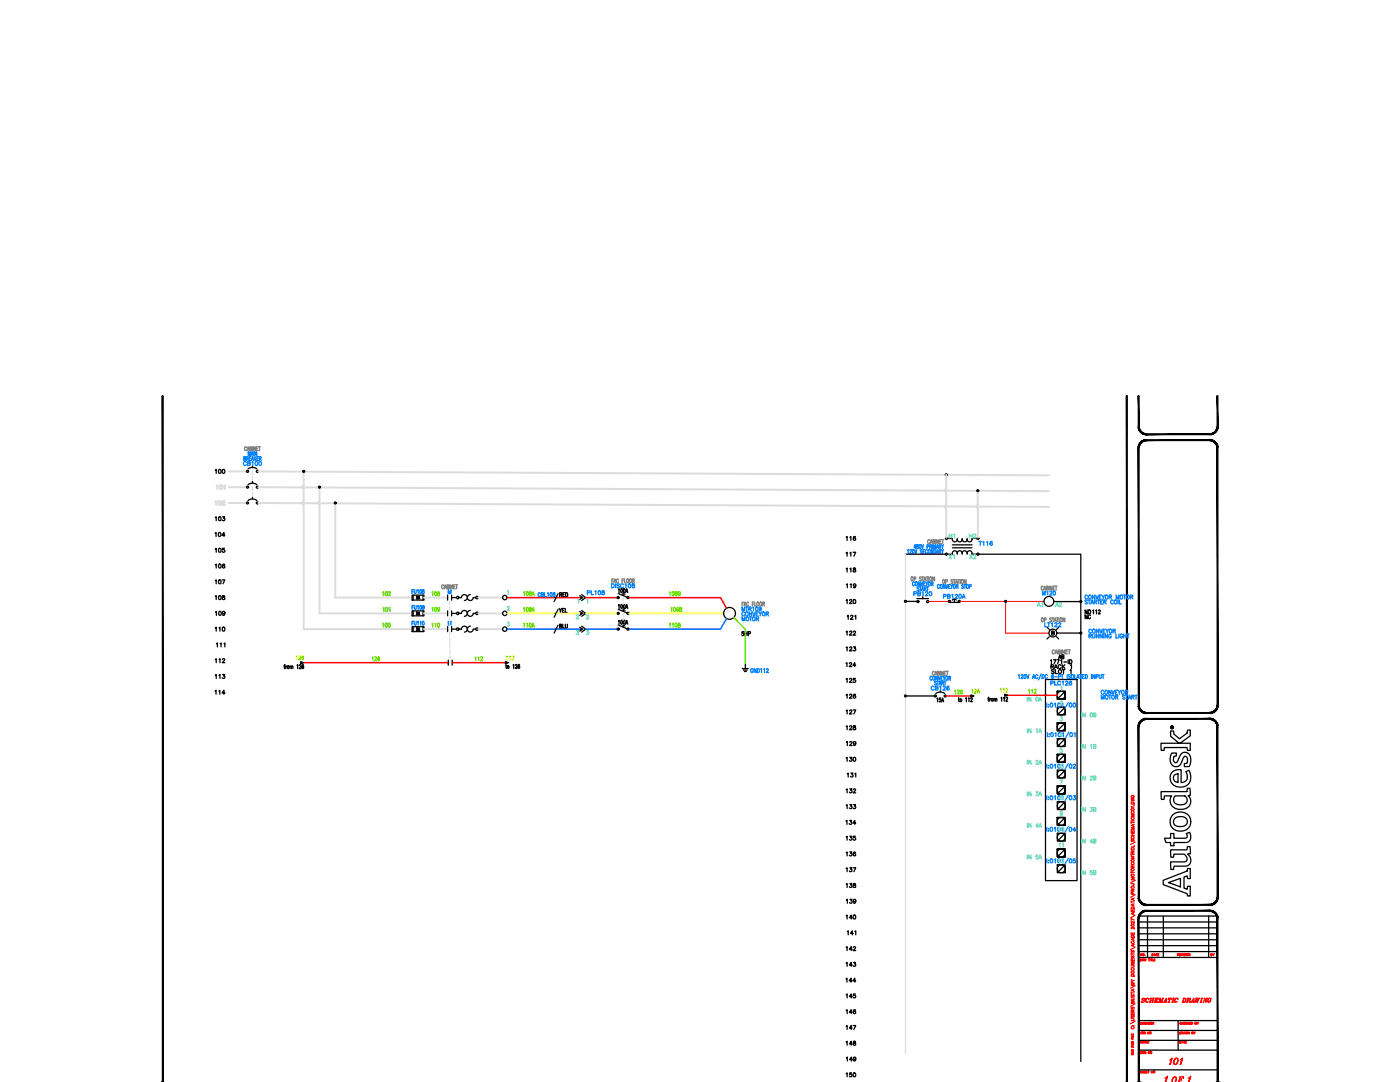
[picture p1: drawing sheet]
<svg xmlns="http://www.w3.org/2000/svg" width="279mm" height="216mm" viewBox="0 0 279 216" stroke-linecap="round" stroke-linejoin="round" font-family="sans-serif">
<defs><g id="words">
<text font-size="4" fill="#007fff" x="209.2" y="122.4" transform="rotate(-90 209.2 122.4)">A1</text>
<text font-size="4" fill="#808080" x="213.1" y="122.4" transform="rotate(-90 213.1 122.4)">A2</text>
<text font-size="4" x="218.7" y="123.8" transform="rotate(-90 218.7 123.8)">NO</text>
<g font-size="4" fill="#6eddc1">
<text x="210.3" y="167.2">10</text>
<text x="210.3" y="173.6">12</text>
</g>
<g font-size="3.5">
<text x="42" y="95.6">100</text>
<text x="42" y="105.1">103</text>
<text x="42" y="108.3">104</text>
<text x="42" y="111.5">105</text>
<text x="167.9" y="109">116</text>
<text x="167.9" y="112.2">117</text>
<text x="42" y="114.7">106</text>
<text x="167.9" y="115.4">118</text>
<text x="167.9" y="118.5">119</text>
<text x="167.9" y="121.7">120</text>
<text x="168.3" y="124.9">121</text>
<text x="215.5" y="124.5">NC</text>
<text x="42" y="127">110</text>
<text x="42.3" y="130.2">111</text>
<text x="147.1" y="128.1">5HP</text>
<text x="42" y="133.3">112</text>
<text x="42" y="136.5">113</text>
<text x="167.9" y="137.2">125</text>
<text x="210.3" y="132.6">AB</text>
<text x="42" y="139.7">114</text>
<text x="167.9" y="140.4">126</text>
<text x="167.9" y="143.6">127</text>
<text x="198.6" y="139.3">112</text>
<text x="167.9" y="146.8">128</text>
<text x="167.9" y="149.9">129</text>
<text x="167.9" y="153.1">130</text>
<text x="167.9" y="159.5">132</text>
<text x="168.3" y="156.3">131</text>
<text x="167.9" y="162.6">133</text>
<text x="167.9" y="165.8">134</text>
<text x="167.9" y="178.2">138</text>
<text x="167.9" y="181.3">139</text>
<text x="167.9" y="184.5">140</text>
<text x="167.9" y="190.9">142</text>
<text x="168.3" y="187.7">141</text>
<text x="167.9" y="194">143</text>
<text x="167.9" y="197.2">144</text>
<text x="167.9" y="200.4">145</text>
<text x="167.9" y="203.6">146</text>
<text x="167.9" y="206.7">147</text>
</g>
<text font-size="3.5" fill="#007fff" x="188.4" y="112.5">X1</text>
<text font-size="3.5" fill="#3fff00" x="188.4" y="108.7">H1</text>
<g font-size="3.5" fill="#6eddc1">
<text x="192.6" y="112.5">X2</text>
<text x="192.6" y="108.7">H2</text>
<text x="100.2" y="123.1">2</text>
<text x="110.8" y="120.3">RED</text>
<text x="113.9" y="127.7">3</text>
<text x="210.6" y="145">3</text>
<text x="210.6" y="148.2">4</text>
<text x="210.6" y="151.3">5</text>
<text x="210.6" y="160.9">8</text>
<text x="213.4" y="170.4" transform="rotate(-90 213.4 170.4)">11</text>
</g>
<g font-size="3.5" fill="#dcdcdc">
<text x="88.5" y="119.6">M</text>
<text x="88.5" y="125.9">M</text>
</g>
<text font-size="3.5" fill="#6edd00" x="93.8" y="133">112</text>
<text font-size="3.5" fill="#f00" x="232.8" y="217">OF</text>
<g font-size="3.1" fill="#007fff">
<text x="82.2" y="120.6">5A</text>
<text x="82.2" y="123.8">5A</text>
</g>
<text font-size="3.1" x="82.2" y="127">5A</text>
<text font-size="3.1" fill="#f00" x="240.6" y="191.9">BY</text>
</g></defs>
<!-- layer: TITLE -->
<g fill="#000" stroke="#000" stroke-width=".2">
<path d="M224.8 79l.2 136.9v-136.9zM224.8 79l.2 136.9-.2-.1zM224.8 215.8l.2 .1zM224.8 215.8l.2 .1h-.3z"/>
<path d="M227.2 85.1h.1l-.1 .2zM227.3 85.1l-.1 .2h.2zM227.2 85.3h.2l-.2 .3zM227.4 85.3l-.2 .3 .2-.1zM227.2 85.6l.2-.1-.1 .3zM227.4 85.5l-.1 .3 .2-.1zM227.3 85.8l.2-.1v.4zM227.5 85.7v.4l.1-.2zM227.5 86.1l.1-.2v.4zM227.6 85.9v.4l.2-.2zM227.8 86.1v.3l-.2-.1zM227.8 86.1v.3l.2-.1zM228 86.3l.1 .3-.3-.2zM228 86.3l.1 .3v-.2zM228.1 86.4l.2 .3-.2-.1zM228.1 86.4l.2 .3 .1-.2zM228.4 86.5l.2 .2h-.3zM228.4 86.5l.2 .2v-.2zM228.6 86.5l.2 .3-.2-.1zM228.6 86.5l.2 .3v-.2z"/>
<path d="M227.2 79v6.1h.1zM227.2 79h.1v6.1z"/>
<path d="M227.2 89.4l.1 51.3v-51.3zM227.2 89.4l.1 51.3h-.1z"/>
<path d="M228.6 87.8l.2-.1v.2zM228.6 87.8v.1h.2zM228.3 87.8h.3v.1zM228.3 87.8l.1 .2 .2-.1zM228.1 87.9l.2-.1 .1 .2zM228.1 87.9v.2l.3-.1zM227.8 88.1l.3-.2v.2zM227.8 88.1l.2 .1 .1-.1zM227.6 88.2l.2-.1 .2 .1zM227.6 88.2l.2 .2 .2-.2zM227.6 88.2l.2 .2h-.3zM227.5 88.4l.1 .1 .2-.1zM227.5 88.4l.1 .1-.3 .1zM227.3 88.6l.2 .1 .1-.2zM227.3 88.6l.2 .1-.3 .2zM227.2 88.9l.2 .1 .1-.3zM227.2 88.9l.2 .1-.2 .1zM227.2 89.1l.2 .1v-.2zM227.2 89.1l.2 .1-.2 .2zM227.4 89.2l-.2 .2h.1z"/>
<path d="M241.4 86.6l.3 .1-.3 .1zM241.4 86.6l.3 .1-.1-.2zM241.6 86.5l.3 .2h-.2zM241.6 86.5l.3 .2v-.2zM241.9 86.5l.3 .1-.3 .1zM241.9 86.5l.3 .1-.1-.2zM242.1 86.4h.3l-.2 .2zM242.1 86.4h.3l-.1-.1zM242.3 86.3h.3l-.2 .1zM242.3 86.3h.3l-.1-.2zM242.5 86.1h.3l-.2 .2zM242.6 85.9l-.1 .2h.3zM242.6 85.9l.3-.1-.1 .3zM242.7 85.7l-.1 .2 .3-.1zM242.7 85.7l.3-.1-.1 .2zM242.8 85.5l-.1 .2 .3-.1zM242.8 85.5l.3-.2-.1 .3zM242.9 85.3l-.1 .2 .3-.2zM243.1 85.1v.2h-.2zM242.9 85.1v.2l.2-.2z"/>
<path d="M228.8 87.9h12.6v-.2zM228.8 87.7h12.6l-12.6 .2z"/>
<path d="M228.8 86.8h12.6v-.2zM228.8 86.6h12.6l-12.6 .2z"/>
<path d="M242.9 79v6.1h.2zM242.9 79h.2v6.1z"/>
<path d="M243.1 89.1v.3h-.2zM242.9 89.2v.2l.2-.3zM243 88.9l.1 .2-.2 .1zM242.8 89l.1 .2 .1-.3zM242.9 88.6l.1 .3-.2 .1zM242.7 88.7l.1 .3 .1-.4zM242.8 88.4l.1 .2-.2 .1zM242.6 88.5l.1 .2 .1-.3zM242.6 88.2l.2 .2-.2 .1zM242.6 88.2l-.1 .2 .1 .1zM242.4 88.1l.2 .1-.1 .2zM242.4 88.1l-.1 .1 .2 .2zM242.2 87.9l.2 .2-.1 .1zM242.2 87.9l-.1 .2 .2 .1zM241.9 87.8l.3 .1-.1 .2zM241.9 87.8v.2l.2 .1zM241.7 87.8h.2v.2zM241.7 87.8l-.1 .1 .3 .1zM241.4 87.7l.3 .1-.1 .1zM241.4 87.7v.2h.2z"/>
<path d="M242.9 89.4l.2 51.3v-51.3zM242.9 89.4l.2 51.3h-.2z"/>
<path d="M227.2 140.7h.1l-.1 .2zM227.3 140.7l-.1 .2h.2zM227.2 140.9h.2l-.2 .3zM227.4 140.9l-.2 .3 .2-.1zM227.2 141.2l.2-.1-.1 .3zM227.4 141.1l-.1 .3h.2zM227.3 141.4h.2v.3zM227.5 141.4v.3l.1-.1zM227.5 141.7l.1-.1v.3zM227.6 141.6v.3l.2-.2zM227.6 141.9l.2-.2v.3zM227.8 141.7v.3l.2-.1zM228 141.9l.1 .3-.3-.2zM228 141.9l.1 .3v-.2zM228.1 142l.2 .3-.2-.1zM228.1 142l.2 .3 .1-.2zM228.4 142.1l.2 .2h-.3zM228.4 142.1l.2 .2v-.2zM228.6 142.1l.2 .3-.2-.1zM228.6 142.1l.2 .3v-.2z"/>
<path d="M227.2 145l.1 34v-34zM227.2 145l.1 34h-.1z"/>
<path d="M228.6 143.4l.2-.1v.2zM228.6 143.4v.2l.2-.1zM228.3 143.4h.3v.2zM228.3 143.4l.1 .2h.2zM228.1 143.5l.2-.1 .1 .2zM228.1 143.5v.2l.3-.1zM227.8 143.7l.3-.2v.2zM227.8 143.7l.2 .1 .1-.1zM227.6 143.8l.2-.1 .2 .1zM227.6 143.8l.2 .2 .2-.2zM227.6 143.8l.2 .2h-.3zM227.5 144l.1 .1 .2-.1zM227.5 144l.1 .1-.3 .2zM227.3 144.3h.2l.1-.2zM227.3 144.3h.2l-.3 .2zM227.2 144.5l.2 .1 .1-.3zM227.2 144.5l.2 .1-.2 .2zM227.2 144.8h.2v-.2zM227.2 144.8h.2l-.2 .2zM227.4 144.8l-.2 .2h.1z"/>
<path d="M228.8 143.3v.2l12.6-.2zM228.8 143.5l12.6-.2v.2z"/>
<path d="M228.8 142.2v.2l12.6-.2zM228.8 142.4l12.6-.2v.2z"/>
<path d="M241.4 142.2l.3 .1-.3 .1zM241.4 142.2l.3 .1-.1-.2zM241.6 142.1l.3 .2h-.2zM241.6 142.1l.3 .2v-.2zM241.9 142.1l.3 .1-.3 .1zM241.9 142.1l.3 .1-.1-.2zM242.1 142h.3l-.2 .2zM242.1 142h.3l-.1-.1zM242.3 141.9h.3l-.2 .1zM242.3 141.9h.3l-.1-.2zM242.5 141.7h.3l-.2 .2zM242.6 141.6l-.1 .1h.3zM242.6 141.6l.3-.2-.1 .3zM242.7 141.4l-.1 .2 .3-.2zM242.7 141.4l.3-.2-.1 .2zM242.8 141.1l-.1 .3 .3-.2zM242.8 141.1l.3-.2-.1 .3zM242.9 140.9l-.1 .2 .3-.2zM243.1 140.7v.2h-.2zM242.9 140.7v.2l.2-.2z"/>
<path d="M243.1 144.8v.2h-.2zM242.9 144.8v.2l.2-.2zM243 144.5l.1 .3h-.2zM242.8 144.6l.1 .2 .1-.3zM242.9 144.3l.1 .2-.2 .1zM242.7 144.3l.1 .3 .1-.3zM242.8 144l.1 .3h-.2zM242.6 144.1l.1 .2 .1-.3zM242.6 143.8l.2 .2-.2 .1zM242.6 143.8l-.1 .2 .1 .1zM242.4 143.7l.2 .1-.1 .2zM242.4 143.7l-.1 .1 .2 .2zM242.2 143.5l.2 .2-.1 .1zM242.2 143.5l-.1 .2 .2 .1zM241.9 143.4l.3 .1-.1 .2zM241.9 143.4v.2l.2 .1zM241.7 143.4h.2v.2zM241.7 143.4l-.1 .2h.3zM241.4 143.3l.3 .1-.1 .2zM241.4 143.3v.2l.2 .1z"/>
<path d="M242.9 145l.2 34v-34zM242.9 145l.2 34h-.2z"/>
<path d="M227.2 179h.1l-.1 .2zM227.3 179l-.1 .2h.2zM227.2 179.2h.2l-.2 .3zM227.4 179.2l-.2 .3 .2-.1zM227.2 179.5l.2-.1-.1 .3zM227.4 179.4l-.1 .3h.2zM227.3 179.7h.2v.3zM227.5 179.7v.3l.1-.1zM227.5 180l.1-.1v.3zM227.6 179.9v.3l.2-.2zM227.6 180.2l.2-.2v.3zM227.8 180v.3l.2-.1zM228 180.2l.1 .3-.3-.2zM228 180.2l.1 .3v-.2zM228.1 180.3l.2 .3-.2-.1zM228.1 180.3l.2 .3 .1-.2zM228.4 180.4l.2 .2h-.3zM228.4 180.4l.2 .2v-.2zM228.6 180.4l.2 .3-.2-.1zM228.6 180.4l.2 .3v-.2z"/>
<path d="M227.2 183.3l.1 32.5v-32.5zM227.2 183.3l.1 32.5h-.1z"/>
<path d="M228.6 181.7l.2-.1v.2zM228.6 181.7v.2l.2-.1zM228.3 181.7h.3v.2zM228.3 181.7l.1 .2h.2zM228.1 181.8l.2-.1 .1 .2zM228.1 181.8v.2l.3-.1zM227.8 182l.3-.2v.2zM227.8 182l.2 .1 .1-.1zM227.6 182.1l.2-.1 .2 .1zM227.6 182.1l.2 .2 .2-.2zM227.6 182.1l.2 .2h-.3zM227.5 182.3l.1 .1 .2-.1zM227.5 182.3l.1 .1-.3 .2zM227.3 182.6h.2l.1-.2zM227.3 182.6h.2l-.3 .2zM227.2 182.8l.2 .1 .1-.3zM227.2 182.8l.2 .1-.2 .1zM227.2 183l.2 .1v-.2zM227.2 183l.2 .1-.2 .2zM227.4 183.1l-.2 .2h.1z"/>
<path d="M228.8 181.6v.2l12.6-.2zM228.8 181.8l12.6-.2v.2z"/>
<path d="M228.8 180.5v.2l12.6-.2zM228.8 180.7l12.6-.2v.2z"/>
<path d="M241.4 180.5l.3 .1-.3 .1zM241.4 180.5l.3 .1-.1-.2zM241.6 180.4l.3 .2h-.2zM241.6 180.4l.3 .2v-.2zM241.9 180.4l.3 .1-.3 .1zM241.9 180.4l.3 .1-.1-.2zM242.1 180.3h.3l-.2 .2zM242.1 180.3h.3l-.1-.1zM242.3 180.2h.3l-.2 .1zM242.3 180.2h.3l-.1-.2zM242.5 180h.3l-.2 .2zM242.6 179.9l-.1 .1h.3zM242.6 179.9l.3-.2-.1 .3zM242.7 179.7l-.1 .2 .3-.2zM242.7 179.7l.3-.2-.1 .2zM242.8 179.4l-.1 .3 .3-.2zM242.8 179.4l.3-.2-.1 .3zM242.9 179.2l-.1 .2 .3-.2zM243.1 179v.2h-.2zM242.9 179v.2l.2-.2z"/>
<path d="M243.1 183v.3h-.2zM242.9 183.1v.2l.2-.3zM243 182.8l.1 .2-.2 .1zM242.8 182.9l.1 .2 .1-.3zM242.9 182.6l.1 .2-.2 .1zM242.7 182.6l.1 .3 .1-.3zM242.8 182.3l.1 .3h-.2zM242.6 182.4l.1 .2 .1-.3zM242.6 182.1l.2 .2-.2 .1zM242.6 182.1l-.1 .2 .1 .1zM242.4 182l.2 .1-.1 .2zM242.4 182l-.1 .1 .2 .2zM242.2 181.8l.2 .2-.1 .1zM242.2 181.8l-.1 .2 .2 .1zM241.9 181.7l.3 .1-.1 .2zM241.9 181.7v.2l.2 .1zM241.7 181.7h.2v.2zM241.7 181.7l-.1 .2h.3zM241.4 181.6l.3 .1-.1 .2zM241.4 181.6v.2l.2 .1z"/>
<path d="M242.9 183.3l.2 32.5v-32.5zM242.9 183.3l.2 32.5h-.2z"/>
<path d="M32.4 215.9h.3zM32.4 215.9h.3zM32.4 79v136.9l.2-.1zM32.4 79h.2v136.8z"/>
<path d="M227.2 215.9h.2zM227.2 215.8h.1z"/>
<path d="M242.9 215.8h.2zM242.9 215.9l.2-.1z"/>
</g>
<g fill="none" stroke="#000" stroke-width=".25">
<path d="M224.9 79v7.8M227.2 191.1h15.8M227.2 182.8h15.8M227.2 184h15.8M227.2 185.1h15.8M227.2 186.3h15.8M227.2 187.5h15.8M227.2 188.7h15.8M227.2 189.9h15.8M229 182.8v8.3M232.2 182.8v8.3M241.2 182.8v8.3"/>
<path d="M224.9 203.7v12.1M227.2 203.6h15.8M227.2 205.6h15.8M227.2 207.6h15.8M227.2 209.5h15.8M227.2 213.5h15.8M235.1 203.6v5.9"/>
</g>
<g fill="none" stroke="#f00" stroke-width=".25">
<path d="M225.8 159.3l.5 .1-.5 .2 .5 .1-.5 .1M225.9 158.7a.22 .22 0 0 0-.1 .3 .22 .22 0 0 0 .2 .2h.1a.21 .21 0 0 0 .3-.2 .21 .21 0 0 0-.3-.3v.2M225.8 176.3l.5 .1v.1l-.2 .1M225.8 170.9h.5l-.5 .4h.5M225.8 165.8v.3h.5v-.3M225.8 163.9v.4M225.8 170.3v.4M225.8 173.9v.4M225.8 179.8v.4M225.8 180h.5M225.8 174.1h.5M225.8 170.5h.5"/>
<path d="M225.8 166.8h.5M225.8 166.4h.5M225.8 164.1h.5M225.8 163.8h.5M225.8 160.1a.32 .32 0 0 1 .5 .1v.2h-.5zM225.8 167.5v.4l.4-.4 .1 .2v.2M225.9 172.1a.22 .22 0 0 0-.1 .3 .22 .22 0 0 0 .2 .1h.1a.22 .22 0 0 0 .2-.1 .22 .22 0 0 0-.1-.3M225.9 166.9a.22 .22 0 0 0-.1 .3 .22 .22 0 0 0 .2 .1h.1a.22 .22 0 0 0 .2-.1 .22 .22 0 0 0-.1-.3M225.9 163.2a.22 .22 0 0 0-.1 .2 .22 .22 0 0 0 .2 .2h.1a.22 .22 0 0 0 .2-.2 .22 .22 0 0 0-.1-.2M225.9 161.9a.22 .22 0 0 0-.1 .2 .22 .22 0 0 0 .2 .2h.1a.22 .22 0 0 0 .2-.2 .22 .22 0 0 0-.1-.2M226 177.8v-.3h-.2v.3h.5M226 173.1v-.3h-.2v.3h.5"/>
<path d="M226 170.2v-.3l-.2-.1v.4h.5M226 165.9v.2M226 166.4v.4M226.1 178.4l-.1-.3h-.2v.3h.5M226.1 164.6v.2M226.1 179.3v.3M226.3 160.7h.1M226.3 179.2l-.5 .2 .5 .3M226.3 175.1h-.5l.5 .2-.5 .2h.5M226.3 168.7v.3h-.5M226.3 165.2h-.5l.5 .2-.5 .2h.5M226.3 164.5l-.5 .2 .5 .2"/>
<path d="M226.3 162.5h-.5l.5 .3-.5 .2h.5M226.3 161h-.5l.1 .2M226.3 177.4l-.3 .2M226.3 172.7l-.3 .2M226.3 169.8l-.3 .2M226.5 178.5l-.9 .5M226.5 175.7l-.9 .5M226.5 168l-.9 .5M225.8 199.1h.5v.2v.2h-.5M225.8 195.4l.2 .3-.2 .2M225.8 192.6h.4l.1 .2v.2h-.5M225.8 191.3v.4h.5v-.4"/>
<path d="M225.8 190.8h.5l-.5 .4h.5M225.8 186.1v.4h.5v-.4M225.8 181.5v.4h.5v-.4M225.8 198.1h.5M225.8 190.2v.4M225.8 197.9v.4M225.8 190.4h.5M225.8 194.5a.32 .32 0 0 1 .5 .1v.2h-.5zM225.8 186.8a.32 .32 0 0 1 .5 0v.2h-.5zM225.8 198.5v.4l.4-.4 .1 .1v.3M225.8 189.7v.4l.4-.4 .1 .1v.3M225.8 181h.5v.4h-.5z"/>
<path d="M225.9 193.2a.22 .22 0 0 0-.1 .2 .22 .22 0 0 0 .2 .2h.1a.22 .22 0 0 0 .2-.2 .22 .22 0 0 0-.1-.2M225.9 187.8a.22 .22 0 0 0-.1 .3 .22 .22 0 0 0 .2 .2h.1a.22 .22 0 0 0 .2-.2 .22 .22 0 0 0-.1-.3M226 181.7v.2M226 186.2v.3M226 191.5v.2M226 195.7h.3M226.1 180.4v.3M226.1 182.1v.3M226.1 187.3v.3M226.1 188.5v.3M226.1 197.4v.3M226.3 199.7h-.5l.5 .2-.5 .3h.5"/>
<path d="M226.3 197.4l-.5 .2 .5 .2M226.3 196.1h-.5l.5 .2-.5 .3h.5M226.3 191.9h-.5l.5 .3-.5 .2h.5M226.3 188.4l-.5 .2 .5 .3M226.3 187.2l-.5 .2 .5 .3M226.3 185v.4l-.4-.4-.1 .1 .1 .3M226.3 183.9v.4l-.4-.4-.1 .1 .1 .2M226.3 183.6l-.5-.3v.4M226.3 182.1l-.5 .2 .5 .2M226.3 180.3l-.5 .3 .5 .2M226.5 196.7l-.9 .5M226.5 189l-.9 .5"/>
<path d="M226.5 182.6l-.9 .5M227.6 191.3l.2 .1v.3h-.2zM227.9 190.3v.4l-.2-.4v.4M227.9 199.4l.4 .3a.26 .26 0 0 1-.2 .3 .26 .26 0 0 1-.3-.2v.2l.1-.1M228 191.3l.1 .4 .1-.4 .1 .4v-.4M228.4 199.3l.1-.1v.2a.24 .24 0 0 0-.3-.2 .24 .24 0 0 0-.2 .3l.3 .2M228.5 190.6v.1M228.7 191.4a.17 .17 0 0 0-.2 0 .17 .17 0 0 0-.1 .3 .17 .17 0 0 0 .3 0l-.1-.1M229 199.2a.52 .52 0 0 0-.2 .8M229.2 191.3h.2M229.2 199.3l.1-.1-.1 .2a.33 .33 0 0 0-.4-.2 .33 .33 0 0 0-.1 .5 .25 .25 0 0 0 .1 .3 .25 .25 0 0 0 .3-.2M229.3 191.3v.4"/>
<path d="M229.4 200h.2M229.5 191.3v.4M229.6 199.2h.2M229.6 199.6h.5M229.6 191.3h.3M229.7 199.2l-.2 .8M229.8 191.3v.4M229.8 200h.3M229.9 190.3l.2 .1v.3h-.2zM230 191.3v.4h.2M230.1 199.2h.2M230.2 199.2l-.2 .8"/>
<path d="M230.3 190.7l.1-.4 .2 .4M230.3 191.5h.2M230.3 200h.6l.1-.2-.1 .2M230.3 190.6h.2M230.5 191.3h-.2v.4h.2M230.6 199.2h.5v.2v-.2M230.6 199.6h.2M230.7 199.2l-.2 .8M230.7 190.3h.3M230.8 190.3v.4M230.9 199.4l-.1 .3M231 190.5h.2"/>
<path d="M231.2 200h.2M231.3 190.3h-.3v.4h.3M231.4 199.2h.2v.7M231.7 200h.3M232.1 199.2h.1M232.1 199.2l-.3 .8 .3-.8-.5 .8-.1-.8-.2 .8M232.2 200h.2M232.3 200l.5-.8v.8M232.4 199.8h.4M232.7 200h.2M232.7 199.3l.1 .7M233.2 200h.2"/>
<path d="M233.3 199.2l-.1 .2v-.2h.6l-.1 .2v-.2M233.3 200l.2-.8-.2 .8M233.9 200h.2M234.1 199.2h.2M234.2 199.2l-.2 .8 .2-.8M234.8 199.2a.51 .51 0 0 0-.2 .8M235 199.3l.1-.1-.1 .2a.33 .33 0 0 0-.4-.2 .33 .33 0 0 0-.2 .5 .25 .25 0 0 0 .2 .3 .25 .25 0 0 0 .3-.2M235 190.5h.2v-.2h-.2v.4M235.1 190.5l.2 .2M235.4 190.5h.1M235.6 190.3h-.2v.4h.2M235.7 190.3l.2 .4 .1-.4"/>
<path d="M236.1 190.3v.4M236.1 199.2h.4a.44 .44 0 0 1 .1 .5 .44 .44 0 0 1-.3 .3h-.4M236.3 199.2l-.3 .8M236.3 199.2l-.2 .8M236.5 199.2a.46 .46 0 0 1-.2 .8M236.5 190.4h-.2l.2 .2h-.2M236.6 190.3v.4M236.8 200h.2M236.9 200l.2-.8-.2 .8M237 199.2l.6 .1-.1 .2-.5 .1M237.2 199.6l.2 .4 .1-.1M237.3 199.7l.2 .2"/>
<path d="M237.4 199.2l.1 .2-.1 .2M237.5 190.3v.4l-.3-.4v.4M237.7 200h.2M237.8 200l.4-.8 .1 .8M237.9 199.8h.3M238.1 200h.3M238.2 199.3v.7M238.6 199.2h.3M238.7 199.2v.8l.3-.8v.8l.3-.8M238.8 199.2l-.1 .7M239.1 199.2l-.1 .7M239.2 199.2h.2"/>
<path d="M239.5 200h.3M239.7 199.2h.3M239.9 199.2l-.3 .8M239.9 199.2l-.2 .8M240.1 200h.2M240.3 199.2h.1M240.7 199.9l-.3-.7-.2 .8M240.8 199.2h.2M240.9 199.2l-.2 .8-.3-.7M241.4 199.2a.51 .51 0 0 0-.2 .8M241.4 199.7h.2M241.5 199.7l-.2 .3"/>
<path d="M241.6 199.3v-.1v.2a.33 .33 0 0 0-.4-.2 .33 .33 0 0 0-.2 .5l.2 .3 .3-.3M225.8 203.3h.5v.1l-.1 .3h-.4M225.8 202.1v.4h.5v-.4M225.8 208.2l.4 .1-.4 .1h.4l-.4 .1M225.8 207.1v.2h.4M225.8 206.3v.2h.4v-.2M225.8 207h.4M225.8 209.5l.3-.1 .1 .3h-.4zM225.8 208.8l.3-.1 .1 .2h-.4zM225.8 202.6v.4l.4-.4 .1 .2v.2M225.8 201v.3l.4-.3 .1 .1v.2M225.9 204.9a.22 .22 0 0 0-.1 .2 .22 .22 0 0 0 .2 .2h.1a.22 .22 0 0 0 .2-.2 .22 .22 0 0 0-.1-.2"/>
<path d="M225.9 210.2a.17 .17 0 0 0 0 .2 .17 .17 0 0 0 .2 .1 .17 .17 0 0 0 0-.3M225.9 207.8a.16 .16 0 0 0 0 .3 .16 .16 0 0 0 .2 0 .16 .16 0 0 0 0-.3l-.1 .1M226 204.7h.1M226 206.4v.1M226 207.2v.1M226 201.9v-.3h-.2v.3h.5M226 202.2v.3M226.1 209.9v.1M226.2 209.8l-.4 .2 .4 .1M226.2 206.6v.3h-.4M226.3 204.7h.1M226.3 201.5l-.3 .2"/>
<path d="M226.5 203.8l-.9 .5M226.5 200.3l-.9 .5M227.6 209.8l.2 .1v.3h-.2zM227.6 204.2h.1M227.8 205.9l-.1 .4-.1-.1M227.8 204h-.2v.4h.2M227.8 207.8h-.2l.2 .2-.2 .1M227.8 213.8h-.2l.2 .2h-.2M227.9 213.7v.4M227.9 213.9h.3M228 209.8l.1 .4 .1-.4 .1 .4v-.4M228.2 204v.4l-.3-.4v.4"/>
<path d="M228.2 213.7v.4M228.2 207.8a.16 .16 0 0 0-.2 0 .16 .16 0 0 0 0 .3 .16 .16 0 0 0 .2-.1M228.3 206.1l.2-.1-.2-.1v.4h.2v-.2M228.3 208.1l.2-.4 .1 .4M228.4 213.9h.1M228.4 208h.2M228.6 213.7h-.2v.4h.2M228.6 204.1a.17 .17 0 0 0-.2 0 .17 .17 0 0 0 0 .2 .17 .17 0 0 0 .2 0l-.1-.1M228.7 209.9a.16 .16 0 0 0-.2 0 .16 .16 0 0 0 0 .2 .16 .16 0 0 0 .2 0h-.1M228.7 213.9h.2M228.7 204v.4M228.8 207.7v.4h.2"/>
<path d="M229 213.7h-.3v.4h.3M229.1 207.9h.1M229.1 213.7h.2M229.2 204v.4l-.3-.4v.4M229.2 213.7v.4M229.3 205.9v.4l-.3-.4v.4M229.3 204.2h.1M229.3 207.7h-.2v.4h.2M229.4 209.8v.4l-.2-.4v.4M229.5 204h-.2v.4h.2M229.6 204.2h.2M229.9 204h-.3v.4h.3"/>
<path d="M230 204.2h.2l.1-.2h-.3v.4M230 213.7v.4l-.2-.4v.4M230.1 204.2l.2 .2M233.4 211.5l.5-.4-.3 1.3M233.8 211.4l-.3 1M233.8 211.3l-.2 .1M233.9 211.1l-.5 1.3M234.7 211.1a.67 .67 0 0 0-.5 .6 .67 .67 0 0 0 .4 .7 .78 .78 0 0 0 .3-1.3 .79 .79 0 0 0-.4 1.3M234.9 211.1a.88 .88 0 0 1-.3 1.3M235.4 205.9l.3 .1-.1 .3h-.2zM235.4 207.7l.3 .1-.1 .3h-.2zM235.5 211.5l.5-.4-.4 1.3"/>
<path d="M235.7 204.1a.17 .17 0 0 0-.2 0 .17 .17 0 0 0 0 .2 .17 .17 0 0 0 .2 0M235.8 206.1h.3v-.2h-.3v.4M235.8 208.1l.2-.4 .1 .4M235.8 204v.4M235.8 204.2h.3M235.9 208h.2M235.9 211.4l-.3 1M235.9 211.3l-.2 .1M236 206.1l.1 .2M236 211.1l-.5 1.3M236.1 204v.4M236.2 206.3l.2-.4 .1 .4"/>
<path d="M236.3 204.2h.1M236.3 207.7h.2M236.3 206.2h.2M236.4 207.7v.4M236.5 204h-.2v.4h.2M236.6 207.9h.1M236.6 205.9l.1 .4 .1-.4 .1 .4 .1-.4M236.8 207.7h-.2v.4h.2M236.9 204.1a.16 .16 0 0 0-.3 0 .16 .16 0 0 0 0 .2 .16 .16 0 0 0 .3 0M237 204v.4M237.1 204.2l.2 .2M237.3 204l-.3 .3"/>
<path d="M237.4 205.9v.4l-.3-.4v.4M237.4 204.2h.1M237.6 204h-.2v.4h.2M237.7 204l.3 .1-.1 .3h-.2zM237.9 206.1h.2v-.2h-.2v.4h.2l-.1-.2M238.3 205.9l.1 .2 .1-.2M238.4 206.1v.2M238.5 204.2h.2v-.2h-.2v.4h.2v-.2M238.9 204l.1 .2 .2-.2M239 204.2v.2"/>
<circle cx="226" cy="174.7" r=".27"/>
<circle cx="226" cy="169.4" r=".27"/>
<circle cx="226" cy="177" r=".27"/>
<circle cx="226" cy="171.7" r=".27"/>
<circle cx="226" cy="173.5" r=".27"/>
<circle cx="226" cy="161.5" r=".27"/>
<circle cx="226" cy="194" r=".27"/>
<circle cx="226" cy="184.6" r=".27"/>
<circle cx="228.2" cy="190.5" r=".18"/>
<circle cx="236.9" cy="190.5" r=".18"/>
<circle cx="228" cy="206.1" r=".18"/>
<circle cx="229.6" cy="206.1" r=".18"/>
<circle cx="229.7" cy="210" r=".18"/>
<circle cx="230.3" cy="213.9" r=".18"/>
</g>
<!-- layer: 0 -->
<g fill="none" stroke="#000" stroke-width=".25">
<path d="M43 115.9l.1-.2v.8M43 119l.1-.1v.7M44.4 115.7h.5l-.4 .8M44.4 118.9v.1a.4 .4 0 0 1 .4 .6h-.4a.44 .44 0 0 1 .4-.6l-.1-.1zM180.7 110.6h8M195.4 110.6h20.3v101.2M43 122.2l.2-.2v.8M44.9 122.3a.24 .24 0 0 1-.4 .2 .24 .24 0 0 1-.1-.4 .24 .24 0 0 1 .4 0v.6h-.4M168.8 132.4l.2-.2v.8M168.9 126.1l.2-.2v.8M168.9 129.2l.2-.1v.8M169.5 132.4l.2-.2 .3 .2-.5 .6h.5"/>
<path d="M169.5 126.1l.2-.2 .3 .2-.5 .6h.5M169.5 129.3l.4-.2 .1 .2-.5 .6h.5M170.3 126.1l.1-.2 .3 .2-.4 .6h.5M170.3 129.1h.4l-.2 .3a.26 .26 0 0 1 .2 .4 .26 .26 0 0 1-.4-.1M170.8 132.8h-.6l.4-.6v.8M180.7 120h2.3M210.3 120h5.4M210.9 126.3h4.8M231.7 158l5.2-.1 .1-.6h.5v1.4l-.4 .1 .5 .6v.8l-.3 .7-.7 .5-1.4 .1-1.1-.5-.4-.5-.2-.7 .1-.6 .2-.4h-1.4l-.1 .7h-.4a1.89 1.89 0 0 1-.2-1.5zM233.6 145.9h.6a1.07 1.07 0 0 0 .8 1.2l.4 .3 1.5-1.1 .1-.6h.5v1.1l-2 1.5h2v1.4h-.5l-.1-.5h-4.5l-.1 .5h-.5l-.1-1.4h3.6l-1.7-1.4zM233.8 150.3h1v.3a.2 .2 0 0 1 0 .2 .2 .2 0 0 1-.3 .1 .61 .61 0 0 0-.3 .9 .48 .48 0 0 0 .6 .4 .48 .48 0 0 0 .4-.6l.4-1.1a1.17 1.17 0 0 1 1.5-.2 1.17 1.17 0 0 1 .5 1.3v.5a.64 .64 0 0 1-.4 .9h-.6a.16 .16 0 0 1-.2 0 .16 .16 0 0 1 0-.3v-.3l.5-.1 .1-.6a.51 .51 0 0 0-.4-.8 .51 .51 0 0 0-.6 .6l-.6 1.2-.7 .3a1.7 1.7 0 0 1-.9-2.7zM234 154a1.84 1.84 0 0 1 1.7-.3v2.5l.7-.2 .4-.4 .2-.7-.3-.9 .5-.3a1.8 1.8 0 0 1 .4 2.1 2.04 2.04 0 0 1-2.7 1.2 2.04 2.04 0 0 1-1.2-2.6z"/>
<path d="M234.4 154.7l.1-.1a.34 .34 0 0 1 .3-.2 .34 .34 0 0 1 .3 .2v1.5l-.3-.1a.85 .85 0 0 1-.4-1.3zM234.5 158.8h2l.3 .4 .1 .5a1.44 1.44 0 0 1-2.2 .7l-.4-.3-.1-.4zM168.9 167l.2-.1v.7M168.9 170.1l.2-.1v.8M168.9 173.3l.2-.1v.7M169.6 166.9h.4l-.2 .3a.26 .26 0 0 1 .2 .4 .26 .26 0 0 1-.5-.1M169.6 170h.4l-.2 .3a.26 .26 0 0 1 .2 .2 .26 .26 0 0 1-.2 .3 .26 .26 0 0 1-.3-.2M169.6 173.2h.4l-.2 .3a.26 .26 0 0 1 .2 .4 .26 .26 0 0 1-.5-.1M170.3 173.2h.5l-.4 .7M170.7 166.9h-.4v.3a.28 .28 0 0 1 .4 0 .28 .28 0 0 1 0 .4 .28 .28 0 0 1-.4-.1M170.7 170.1v-.1a.36 .36 0 0 0-.4 .4 .36 .36 0 0 0 .4 .4 .25 .25 0 0 0 0-.5 .24 .24 0 0 0-.4 .2M232.1 175.7l4.4-1.7a.5 .5 0 0 0 .5-.7h.3a.24 .24 0 0 1 .3 .1 .24 .24 0 0 1-.1 .3v1.3a.21 .21 0 0 1 .1 .3 .21 .21 0 0 1-.3 0h-.3l-.1-.5-.6 .2v2.2l.6 .2 .1-.6h.3a.23 .23 0 0 1 .3 .1 .23 .23 0 0 1-.1 .3v1.2a.23 .23 0 0 1 .1 .3 .23 .23 0 0 1-.3 .1h-.3a.73 .73 0 0 0-.8-.8l-4.1-1.5z"/>
<path d="M232.4 167.3h1a.16 .16 0 0 0 .2 0 .16 .16 0 0 0 0-.3v-.7h.7v1h2a.53 .53 0 0 0 .6-.3 .53 .53 0 0 0-.1-.7l.4-.1a.22 .22 0 0 1 .3-.1 .22 .22 0 0 1 .1 .3v1l-.3 .5-.6 .2h-2.4v.7h-.7v-.7h-.9zM233.2 176.1l2.4-.8v1.7zM233.6 169.6h2.9a.28 .28 0 0 0 .3 0 .28 .28 0 0 0 .1-.3l.1-.4h.5l.1 1.4-.6 .1 .6 .9v.6l-.1 .5-.7 .4h-2a.32 .32 0 0 0-.4 0 .32 .32 0 0 0-.1 .4l-.2 .3a.33 .33 0 0 1-.4 0 .33 .33 0 0 1-.1-.5v-1h2.6a.72 .72 0 0 0 .7-.6 .72 .72 0 0 0-.4-.8l-.2-.2h-2l-.2 .6a.36 .36 0 0 1-.4 0 .36 .36 0 0 1-.1-.4zM234 162.6l1.1-.5h1.1a1.94 1.94 0 0 1 1.3 2.6 1.94 1.94 0 0 1-2.6 1 1.87 1.87 0 0 1-.9-3.1zM234.4 163.3l.8-.3h.7l.6 .1 .3 .3 .2 .5-.1 .5-.3 .3a1.54 1.54 0 0 1-2.4-.6zM168.9 207.9l.2-.1v.8M168.9 214.2l.2-.1v.8M168.9 211.1l.2-.2v.8M170 214.1h-.4l-.1 .3a.28 .28 0 0 1 .5 0 .28 .28 0 0 1-.1 .4 .28 .28 0 0 1-.4-.1M170.1 208.3h-.6l.4-.5v.8M170.1 211.4h-.6l.4-.5v.8M170.3 207.8v.2a.42 .42 0 0 1 .4 .5h-.4a.32 .32 0 0 1 0-.4 .32 .32 0 0 1 .4-.1v-.2z"/>
<path d="M170.8 211.2a.24 .24 0 0 1-.3 .2 .24 .24 0 0 1-.2-.4 .24 .24 0 0 1 .4 0v.7l-.4-.1"/>
<circle cx="43.9" cy="116.1" r=".36"/>
<circle cx="43.9" cy="119.2" r=".36"/>
<circle cx="43.9" cy="122.4" r=".36"/>
<circle cx="170.5" cy="214.4" r=".36"/>
</g>
<!-- layer: LAYER_1 -->
<g fill="none" stroke="#000" stroke-width=".25">
<path d="M233.8 145.1l.3-.1-.2 .2h.2h-.3z"/>
<circle cx="233.9" cy="145.1" r=".06"/>
<circle cx="233.9" cy="145.1" r=".25"/>
<circle cx="233.9" cy="145.1" r=".29"/>
</g>
<!-- layer: 10AWG_BLK -->
<g fill="none" stroke="#dcdcdc" stroke-width=".4">
<path d="M43.2 97l.2-.2v.8M44.7 97l.2-.2v.8M45.7 94.1h3.5M45.7 97.2h3.5M51.6 94.1l157.7 .7M51.6 97.2l157.7 .8M60.6 97.5v2.5a.31 .31 0 0 0-.3 .4 .31 .31 0 0 0 .3 .3v24.8h21.7M60.6 94.1v2.8a.31 .31 0 0 0-.3 .3 .31 .31 0 0 0 .3 .3M63.8 97.2v2.8a.31 .31 0 0 0-.4 .4 .31 .31 0 0 0 .4 .3v21.7h18.5M188.8 94.7v2.9a.32 .32 0 0 0-.3 .3 .32 .32 0 0 0 .3 .3v2.5a.31 .31 0 0 0-.3 .3 .31 .31 0 0 0 .3 .3v6M195.1 97.9v2.9M43 100.1l.1-.1v.8"/>
<path d="M43.7 100a.36 .36 0 0 1 .4 .4 .36 .36 0 0 1-.4 .3l-.1-.3zM44.4 100.2l.3-.2 .1 .2-.4 .6h.5M45.7 100.4h3.5M51.6 100.4l157.7 .7M66.9 100.4v18.8h15.4M84.6 119.2h4.7M95.4 119.2h4.9M195.2 100.8a.31 .31 0 0 0-.4 .3 .31 .31 0 0 0 .4 .3v5.8M84.6 125.5h4.7M84.6 122.4h4.7M95.4 125.5h4.9M95.4 122.4h4.9"/>
<circle cx="44.1" cy="97.2" r=".36"/>
</g>
<!-- layer: SYMS -->
<g fill="none" stroke="#000" stroke-width=".25">
<path d="M49.5 93.6a1.48 1.48 0 0 1 1.8 0M49.5 96.7a1.48 1.48 0 0 1 1.8 0M49.5 99.9a1.48 1.48 0 0 1 1.8 0M50.4 93v.3M50.4 96v.3M50.4 99.2v.3M92.1 119.2a.59 .59 0 0 1 .6-.6 .59 .59 0 0 1 .6 .6 .59 .59 0 0 1-.6 .6M93.9 118.6a.59 .59 0 0 0-.6 .6 .59 .59 0 0 0 .6 .6 .59 .59 0 0 0 .5-.6h.5M115.7 118.9l.6 .3-.6 .4M115.9 119.2h.4M116.1 118.6l.8 .6-.8 .6M123.4 118.4l1.7 .8"/>
<path d="M124.7 118.6l-.3-.1v.3M183 119.4h2.3M184.2 119.1v.3M190.1 119.7l.4-.2 .3 .2M190.1 109.3h3.9M190.1 108.7h3.9M190.5 119.5v.7M60 132l.6 .2-.6 .2zM89.5 131.7v1M90.2 131.7v1M92.1 122.4a.59 .59 0 0 1 .6-.6 .59 .59 0 0 1 .6 .6 .59 .59 0 0 1-.6 .6M92.1 125.5a.59 .59 0 0 1 .6-.6 .59 .59 0 0 1 .6 .6 .59 .59 0 0 1-.6 .6"/>
<path d="M93.9 121.8a.59 .59 0 0 0-.6 .6 .59 .59 0 0 0 .6 .6 .59 .59 0 0 0 .5-.6h.5M93.9 124.9a.59 .59 0 0 0-.6 .6 .59 .59 0 0 0 .6 .6 .59 .59 0 0 0 .5-.6h.5M100.9 132l.6 .2-.6 .2zM100.9 132.1l.3 .1-.3 .1zM110.8 122.4h.4M110.8 125.5h.4M111.4 121.6l-.8 1.6M111.4 124.8l-.8 1.5M115.7 122l.6 .4-.6 .4M115.9 122.4h.4M116.1 121.8l.8 .6-.8 .6M123.4 121.6l1.7 .7"/>
<path d="M123.4 124.7l1.7 .8M124.7 121.8l-.3-.2v.4M124.7 124.9l-.3-.1v.3M148.2 133.4h1.1M148.4 133.7h.7M148.5 134h.4M148.7 132.6v.8M186.8 138.4a1.48 1.48 0 0 1 1.7 0M187.7 137.8v.3M189.5 120.2h1.9M193.8 138.7l.6 .2-.6 .2zM193.8 138.8l.3 .1-.3 .1z"/>
<path d="M208.7 135.6h6.2v40.1h-6.2zM209 125.2l.4 .4M209.4 127.1l-.4 .4M210.9 127.1l.4 .4M211 137.9v1.6h1.6v-1.6h-1.6h1.6v1.6h-1.6zM211.3 125.2l-.4 .4M212.4 138.2l-1.2 1.1M211 153.7h1.6v1.5h-1.6zM212.4 153.9l-1.2 1.1"/>
<circle cx="49.4" cy="94.1" r=".21"/>
<circle cx="49.4" cy="97.2" r=".21"/>
<circle cx="51.4" cy="94.1" r=".21"/>
<circle cx="51.4" cy="97.2" r=".21"/>
<circle cx="60.6" cy="94.1" r=".06"/>
<circle cx="60.6" cy="94.1" r=".19"/>
<circle cx="60.6" cy="94.1" r=".12"/>
<circle cx="63.8" cy="97.2" r=".06"/>
<circle cx="63.8" cy="97.2" r=".19"/>
<circle cx="63.8" cy="97.2" r=".12"/>
<circle cx="188.8" cy="94.7" r=".06"/>
<circle cx="188.8" cy="94.7" r=".19"/>
<circle cx="188.8" cy="94.7" r=".12"/>
<circle cx="195.1" cy="97.9" r=".06"/>
<circle cx="195.1" cy="97.9" r=".19"/>
<circle cx="195.1" cy="97.9" r=".12"/>
<circle cx="49.4" cy="100.4" r=".21"/>
<circle cx="51.4" cy="100.4" r=".21"/>
<circle cx="66.9" cy="100.4" r=".06"/>
<circle cx="66.9" cy="100.4" r=".19"/>
<circle cx="66.9" cy="100.4" r=".12"/>
<circle cx="95.2" cy="119.2" r=".25"/>
<circle cx="100.7" cy="119.2" r=".44"/>
<circle cx="123.4" cy="119.2" r=".21"/>
<circle cx="125.3" cy="119.2" r=".21"/>
<circle cx="180.7" cy="120" r=".06"/>
<circle cx="180.7" cy="120" r=".19"/>
<circle cx="180.7" cy="120" r=".12"/>
<circle cx="189.5" cy="120" r=".21"/>
<circle cx="191.4" cy="120" r=".21"/>
<circle cx="200.7" cy="120" r=".06"/>
<circle cx="200.7" cy="120" r=".19"/>
<circle cx="200.7" cy="120" r=".12"/>
<circle cx="95.2" cy="122.4" r=".25"/>
<circle cx="95.2" cy="125.5" r=".25"/>
<circle cx="100.7" cy="125.5" r=".44"/>
<circle cx="123.4" cy="122.4" r=".21"/>
<circle cx="123.4" cy="125.5" r=".21"/>
<circle cx="125.3" cy="125.5" r=".21"/>
<circle cx="125.3" cy="122.4" r=".21"/>
<circle cx="145.6" cy="122.4" r="1.18"/>
<circle cx="180.7" cy="138.9" r=".06"/>
<circle cx="180.7" cy="138.9" r=".19"/>
<circle cx="180.7" cy="138.9" r=".12"/>
<circle cx="183.2" cy="120" r=".21"/>
<circle cx="185.1" cy="120" r=".21"/>
<circle cx="186.7" cy="138.9" r=".21"/>
<circle cx="188.6" cy="138.9" r=".21"/>
<circle cx="210.1" cy="126.3" r=".79"/>
<circle cx="211.8" cy="138.7" r=".79"/>
<circle cx="215.7" cy="126.3" r=".06"/>
<circle cx="215.7" cy="126.3" r=".19"/>
<circle cx="215.7" cy="126.3" r=".12"/>
<circle cx="211.8" cy="154.5" r=".79"/>
</g>
<!-- layer: LOC -->
<g fill="none" stroke="#808080" stroke-width=".25">
<path d="M49.2 89.3a.21 .21 0 0 0-.3-.2 .21 .21 0 0 0-.1 .3l.1 .5h.2l.1-.2M49.3 89.9l.2-.8 .2 .8M49.4 89.7h.2M49.8 89.5h.4v-.3l-.4-.1v.8h.4v-.2l-.1-.2M50.4 89.1v.8M51 89.1v.8l-.4-.8v.8M51.2 89.5h.2M51.5 89.1h-.3v.8h.3M51.6 89.1h.4M51.8 89.1v.8M122.1 115.9h.2M122.4 115.5h-.3v.8"/>
<path d="M122.5 116.3l.2-.8 .2 .8M122.6 116h.3M123.4 115.7a.21 .21 0 0 0-.2-.2 .21 .21 0 0 0-.2 .3l.1 .5h.2l.1-.2M124.2 115.9h.2M124.5 115.5h-.3v.8M124.6 115.5v.8h.3M125.2 115.5a.39 .39 0 0 1 .3 .4 .39 .39 0 0 1-.3 .4l-.1-.3zM125.7 115.5h.1a.38 .38 0 0 1 .3 .4 .38 .38 0 0 1-.4 .4l-.1-.3zM126.2 115.9l.3-.1 .1-.2-.4-.1v.8M126.4 115.9l.2 .4M181.9 115.1h.1a.38 .38 0 0 1 .3 .4 .38 .38 0 0 1-.4 .4l-.1-.3zM182.4 115.5h.3v-.4h-.3v.8"/>
<path d="M183.9 115.2l-.2-.1-.2 .1 .4 .5-.2 .2-.2-.1M184 115.1h.3M184.2 115.1v.8M184.4 115.9l.2-.8 .2 .8M184.5 115.6h.2M184.9 115.1h.3M185 115.1v.8M185.4 115.1v.8M185.5 107.9l-.1-.2a.38 .38 0 0 0-.3 .4 .38 .38 0 0 0 .4 .3v-.1M185.6 108.5l.2-.8 .3 .8M185.6 115.1h.1a.38 .38 0 0 1 .3 .4 .38 .38 0 0 1-.4 .4l-.1-.3zM185.7 108.2h.3"/>
<path d="M186.2 108.1l.3-.1v-.3h-.3v.8l.3-.1-.1-.3M186.5 115.1v.8l-.4-.8v.8M186.7 107.7v.8M187.3 107.7v.8l-.4-.8v.8M188.2 115.7l.1-.1a.38 .38 0 0 1 .2 .4 .38 .38 0 0 1-.3 .4l-.1-.3zM188.7 116.1l.3-.1v-.3l-.3-.1v.8M190.2 115.8l-.3-.2-.1 .3a.33 .33 0 0 1 .3 .5l-.3-.1M190.3 115.6h.3M190.4 115.6v.8M190.7 116.4l.2-.8 .2 .8M190.8 116.2h.2M191.2 115.6h.3"/>
<path d="M191.3 115.6v.8M191.7 115.6v.8M191.9 115.7l.1-.1a.38 .38 0 0 1 .3 .4 .38 .38 0 0 1-.4 .4l-.1-.3zM192.8 115.6v.8l-.4-.8v.8M208.2 117.1l-.1-.1a.38 .38 0 0 0-.3 .3 .38 .38 0 0 0 .3 .4l.1-.1M208.3 117.8l.2-.8 .2 .8M208.4 117.5h.2M208.8 117.3h.4v-.3h-.4v.8l.4-.1-.1-.4M209.4 117v.8M210 117v.8l-.4-.8v.8M210.2 117.3h.2M210.5 117h-.3v.8h.3"/>
<path d="M210.6 117h.4M210.8 117v.8M148.1 120.5h.2M148.4 120.1h-.3v.8M148.5 120.9l.2-.8 .2 .8M148.6 120.7h.2M149.4 120.3l-.1-.2a.39 .39 0 0 0-.3 .4 .39 .39 0 0 0 .3 .4l.1-.2M150.1 120.5h.3M150.5 120.1h-.4v.8M150.6 120.1v.8h.3M151.1 120.2l.1-.1a.38 .38 0 0 1 .3 .4 .38 .38 0 0 1-.4 .4zM151.7 120.2l.1-.1a.38 .38 0 0 1 .3 .4 .38 .38 0 0 1-.4 .4l-.1-.3z"/>
<path d="M152.2 120.5h.3v-.3l-.3-.1v.8M152.4 120.5l.2 .4M186.5 134.1a.21 .21 0 0 0-.3-.1 .21 .21 0 0 0-.1 .2l.1 .5h.1l.2-.1M186.6 134.7l.2-.7 .2 .7M186.6 134.5h.3M187.1 134.3h.3v-.3h-.3v.7h.3l.1-.2-.2-.2M187.7 134v.7M188.2 134v.7l-.3-.7v.7M188.4 134.3h.3M188.8 134h-.4v.7h.4M188.9 134h.3M189.1 134v.7"/>
<path d="M207.9 123.3h.1a.38 .38 0 0 1 .3 .4 .38 .38 0 0 1-.4 .3l-.1-.2zM208.4 123.7h.3v-.4h-.3v.8M209.9 123.4l-.3-.1-.1 .2a.34 .34 0 0 1 .3 .5h-.3M210.2 123.3v.8M210.4 124.1l.2-.8 .2 .8M210.5 123.8h.2M211 123.3v.8M211.4 123.3v.8M211.6 123.3h.1a.38 .38 0 0 1 .3 .4 .38 .38 0 0 1-.4 .3l-.1-.2zM212.5 123.3v.8l-.4-.8v.8"/>
</g>
<!-- layer: DESC -->
<g fill="none" stroke="#007fff" stroke-width=".25">
<path d="M48.6 91.5h.4v-.4h-.4v.8h.4v-.3l-.1-.1M49.2 91.5h.3v-.4h-.3v.8M49.4 91.5l.2 .4M49.5 90.9v-.8l.3 .8 .2-.8v.8M49.7 91.5h.3M50.1 91.1h-.4v.8h.4M50.1 90.9l.2-.8 .2 .8M50.2 91.9l.2-.8 .2 .8M50.2 90.7h.2M50.2 91.6h.3M50.6 90.1v.8M50.7 91.1v.8"/>
<path d="M50.8 91.5l.3 .4M51.1 91.1l-.4 .5M51.2 90.1v.8l-.3-.8v.8M51.3 91.5h.2M51.6 91.1h-.3v.8h.3M51.8 91.5h.3v-.4h-.3v.8M51.9 91.5l.2 .4M181.1 109.8l.2-.1v.7M181.6 109.8v-.1a.17 .17 0 0 1 .3 0 .17 .17 0 0 1 0 .3l-.3 .4h.3M182.2 109.7a.39 .39 0 0 1 .3 .3 .39 .39 0 0 1-.2 .4l-.2-.1zM182.5 116.3l-.1-.2a.38 .38 0 0 0-.3 .4 .38 .38 0 0 0 .3 .4l.1-.2M182.6 109.7l.2 .7 .2-.7"/>
<path d="M182.8 116.1a.38 .38 0 0 1 .3 .4 .38 .38 0 0 1-.3 .4zM182.8 109.2h-.4l.2-.5v.8M183 108.7v.2a.26 .26 0 0 1 .3 .3 .26 .26 0 0 1-.3 .2 .4 .4 0 0 1 .3-.6l-.1-.1zM183.4 117.2l-.3-.1-.1 .2a.34 .34 0 0 1 .3 .5h-.3M183.5 117.1h.4M183.5 108.7a.37 .37 0 0 1 .3 .4 .37 .37 0 0 1-.3 .3zM183.6 116.1v.8l-.3-.8v.8M183.7 117.1v.8M183.8 116.1l.2 .8 .2-.8M183.9 108.7l.2 .8 .2-.8M183.9 117.9l.2-.8 .2 .8M184 117.6h.3"/>
<path d="M184 109.8l-.3-.1v.2a.34 .34 0 0 1 .3 .5l-.4-.1M184.2 110h.2M184.3 116.5h.2M184.5 117.5l.3-.1v-.3h-.3v.8M184.5 109.7h-.3v.7h.3M184.6 116.1h-.3v.8h.3M184.6 117.5l.2 .4M184.7 116.1l.2 .4v.4M184.9 117.1h.4M185 109.1l.3-.1v-.3h-.3v.8M185.1 109.8l-.2-.1a.38 .38 0 0 0-.3 .3 .38 .38 0 0 0 .4 .4l.1-.2M185.1 117.1v.8"/>
<path d="M185.1 116.1l-.2 .4M185.3 109.7h.1a.38 .38 0 0 1 .3 .3 .38 .38 0 0 1-.4 .4l-.1-.3zM185.4 116.1a.38 .38 0 0 1 .3 .4 .38 .38 0 0 1-.3 .4l-.1-.3zM185.6 109h.3v-.3h-.3v.8M185.7 109l.2 .5M185.9 116.5l.3-.1v-.3h-.3v.8M186 116.5l.2 .4M186.1 108.7v.8M186.2 109.7v.7l-.4-.7v.7M186.3 109.5v-.8l.2 .8 .2-.8v.8M186.4 109.7a.39 .39 0 0 1 .4 .3 .39 .39 0 0 1-.4 .4zM186.9 109.5l.2-.8 .2 .8"/>
<path d="M186.9 110.4l.2-.7 .2 .7M186.9 109.2h.3M186.9 110.2h.3M187.5 116.8a.21 .21 0 0 0-.3-.2 .21 .21 0 0 0-.1 .3l.1 .5 .3-.2M187.7 116.7l.1-.1a.38 .38 0 0 1 .3 .4 .38 .38 0 0 1-.4 .4l-.1-.3zM188.6 116.6v.8l-.4-.8v.8M188.7 116.6l.2 .8 .3-.8M189.3 117h.2M189.6 116.6h-.3v.8h.3M189.7 116.6l.2 .4v.4M190.1 116.6l-.2 .4M190.3 116.7l.1-.1a.39 .39 0 0 1 .3 .4 .39 .39 0 0 1-.4 .4l-.1-.3z"/>
<path d="M190.8 117h.4v-.3l-.4-.1v.8M191 117l.2 .4M192.3 116.7h-.3l-.1 .2 .3 .2 .1 .2-.1 .1-.3-.1M192.4 116.6h.4M192.6 116.6v.8M193 116.7v-.1a.39 .39 0 0 1 .3 .4 .39 .39 0 0 1-.3 .4l-.1-.3zM193.5 117h.3v-.3l-.3-.1v.8M217 118.9a.26 .26 0 0 0-.3-.2 .26 .26 0 0 0-.2 .3v.2a.26 .26 0 0 0 .2 .3 .26 .26 0 0 0 .3-.2M217.4 118.8a.35 .35 0 0 1 .4 .3 .35 .35 0 0 1-.5 .3l-.1-.4zM218.5 118.7v.8l-.5-.8v.8M218.7 118.7l.2 .8 .3-.8M219.4 119.1h.2"/>
<path d="M219.8 118.7h-.4v.8M219.9 118.7l.3 .4v.4M220.4 118.7l-.2 .4M220.7 118.8l.1-.1a.35 .35 0 0 1 .3 .5 .35 .35 0 0 1-.4 .2l-.1-.4zM221.4 119.1h.4v-.3l-.4-.1v.8M221.6 119.1l.2 .4M222.2 119.9a.26 .26 0 0 0-.3-.2 .26 .26 0 0 0-.2 .3v.2a.26 .26 0 0 0 .2 .3 .26 .26 0 0 0 .3-.2M222.4 119.8l.2-.1a.35 .35 0 0 1 .3 .5 .35 .35 0 0 1-.5 .2zM222.8 119.5v-.8l.2 .8 .3-.8v.8M223.1 119.7v.8M223.4 119.7v.8h.4M223.7 118.8a.35 .35 0 0 1 .4 .3 .35 .35 0 0 1-.5 .3v-.4z"/>
<path d="M224.2 118.7h.5M224.5 118.7v.8M225 118.8a.35 .35 0 0 1 .4 .3 .35 .35 0 0 1-.5 .3l-.1-.4zM225.6 119.1h.4v-.3l-.4-.1v.8M225.8 119.1l.3 .4M148.1 123.9v-.8l.3 .8 .2-.8v.8M148.6 122.3a.26 .26 0 0 0-.3-.2 .26 .26 0 0 0-.2 .3v.2a.26 .26 0 0 0 .2 .3 .26 .26 0 0 0 .3-.2M148.8 122.2l.2-.1a.38 .38 0 0 1 .3 .4 .38 .38 0 0 1-.4 .4l-.1-.3zM149.6 123.1h.4M149.8 123.1v.8M150 122.1v.8l-.4-.8v.8M150.2 122.1l.3 .8 .2-.8"/>
<path d="M150.9 122.5h.3M150.9 123.5l.4-.1 .1-.2-.5-.1v.8M151.2 123.5l.2 .4M151.3 122.1h-.4v.8h.4M151.4 122.1l.3 .4v.4M152 122.1l-.3 .4M152.3 122.1a.38 .38 0 0 1 .4 .4 .38 .38 0 0 1-.4 .4l-.2-.3zM152.9 122.5l.4-.1v-.2l-.4-.1v.8M153.1 122.5l.3 .4M186 135.1a.21 .21 0 0 0-.3-.2 .21 .21 0 0 0-.1 .3l.1 .5h.2l.1-.2M186.2 135l.1-.1a.38 .38 0 0 1 .3 .4 .38 .38 0 0 1-.4 .4l-.1-.3zM186.9 136l-.2-.1-.2 .1 .4 .5-.2 .2-.2-.1"/>
<path d="M187 135.9h.3M187.1 134.9v.8l-.4-.8v.8M187.2 135.9v.8M187.2 134.9l.3 .8 .2-.8M187.4 136.7l.2-.8 .2 .8M187.5 136.4h.2M187.8 135.3h.2M187.9 136.3h.4v-.3l-.4-.1v.8M188.1 134.9h-.3v.8h.3M188.1 136.3l.2 .4M188.2 134.9l.2 .4v.4M188.4 135.9h.4"/>
<path d="M188.6 135.9v.8M188.6 134.9l-.2 .4M188.8 135l.1-.1a.39 .39 0 0 1 .3 .4 .39 .39 0 0 1-.4 .4l-.1-.3zM189.3 135.3h.4v-.3l-.4-.1v.8M189.5 135.3l.2 .4M203.2 134.8l.2-.2v.8M203.8 134.8l.2-.2 .1 .2-.3 .6h.4M204.4 134.6a.36 .36 0 0 1 .4 .4 .36 .36 0 0 1-.4 .4zM204.9 134.6l.2 .8 .3-.8M206.1 135.4l.2-.8 .2 .8M206.1 135.1h.3M207.1 134.8a.24 .24 0 0 0-.3-.2 .24 .24 0 0 0-.1 .3v.2a.23 .23 0 0 0 .1 .3 .23 .23 0 0 0 .3-.2"/>
<path d="M207.8 134.5l-.5 1.2M208 134.6a.39 .39 0 0 1 .4 .4 .39 .39 0 0 1-.4 .4zM209 134.8a.23 .23 0 0 0-.3-.2 .23 .23 0 0 0-.1 .3v.2a.23 .23 0 0 0 .1 .3 .23 .23 0 0 0 .3-.2M210.2 134.7l-.1-.1a.38 .38 0 0 0-.3 .4 .38 .38 0 0 0 .4 .4 .22 .22 0 0 0 0-.4 .22 .22 0 0 0-.3 0v.1M210.5 135.1h.5M211.2 135h.4v-.4h-.4v.8M211.8 134.6h.4M212 134.6v.8M213 134.6v.8M213.6 134.7l-.1-.1-.3 .1 .4 .4a.22 .22 0 0 1-.1 .3 .22 .22 0 0 1-.3-.1M213.9 134.6h.1a.37 .37 0 0 1 .3 .4 .37 .37 0 0 1-.4 .4l-.1-.3zM214.5 134.6v.8h.3"/>
<path d="M214.9 135.4l.2-.8 .3 .8M215 135.1h.3M215.4 134.6h.5M215.6 134.6v.8M216 135h.2M216.4 134.6h-.4v.8h.4M216.6 134.6a.39 .39 0 0 1 .4 .4 .39 .39 0 0 1-.4 .4zM217.3 126.9h.5v-.3l-.5-.1v.8M217.6 126.9l.2 .4M217.8 125.7a.25 .25 0 0 0-.3-.2 .25 .25 0 0 0-.2 .3v.2a.26 .26 0 0 0 .2 .3 .26 .26 0 0 0 .3-.2M217.8 134.6v.8M218.1 126.5v.6l.2 .2 .2-.1v-.7"/>
<path d="M218.5 134.6v.8l-.4-.8v.8M218.7 135h.4v-.4h-.4v.8M219.3 126.5v.8l-.5-.8v.8M219.3 125.5v.8l-.5-.8v.8M219.4 134.6v.6l.1 .2 .3-.1v-.7M219.4 125.5l.3 .8 .3-.8M219.8 139.5v-.8l.3 .8 .2-.8v.8M219.9 134.6h.5M220 126.5v.8l-.5-.8v.8M220.1 125.9h.3M220.1 134.6v.8M220.3 137.9a.26 .26 0 0 0-.3-.2 .26 .26 0 0 0-.2 .3v.2a.26 .26 0 0 0 .2 .3 .26 .26 0 0 0 .3-.2"/>
<path d="M220.3 120.1h.4v-.3l-.4-.1v.8M220.3 126.5v.8M220.5 120.1l.2 .4M220.6 125.5h-.5v.8h.5M220.7 125.5l.3 .4v.4M221 126.5v.8l-.5-.8v.8M221.2 125.5l-.2 .4M221.3 138.7h.4M221.5 138.7v.8M221.7 137.7v.8l-.4-.8v.8M221.8 126.7a.26 .26 0 0 0-.3-.2 .26 .26 0 0 0-.2 .3v.2a.26 .26 0 0 0 .2 .3 .26 .26 0 0 0 .3-.3h-.2M221.9 137.7l.3 .8 .2-.8"/>
<path d="M222.1 125.9h.4l.1-.3-.5-.1v.8M222.4 125.9l.2 .4M222.6 138.1h.3M222.6 139.1h.4l.1-.3-.5-.1v.8M222.7 126.5v.8h.4M222.9 139.1l.2 .4M223 137.7h-.4v.8h.4M223.1 137.7l.3 .4v.4M223.3 126.5v.8M223.7 137.7l-.3 .4M224 126.7a.26 .26 0 0 0-.3-.2 .26 .26 0 0 0-.2 .3v.2a.26 .26 0 0 0 .3 .3 .26 .26 0 0 0 .2-.3h-.1M224.3 126.5v.8"/>
<path d="M224.3 126.9h.4M224.5 138.8l-.2-.1-.3 .1 .4 .4 .1 .2-.2 .1-.3-.1M224.6 138.1h.4l.1-.2-.5-.2v.8M224.6 138.7h.5M224.7 126.5v.8M224.8 138.1l.3 .4M224.9 138.7v.8M224.9 126.5h.5M225.1 126.5v.8M225.2 139.5l.2-.8 .3 .8M225.3 139.3h.3M225.9 139.1h.4v-.3l-.4-.1v.8"/>
<path d="M226.1 139.1l.2 .4M226.5 138.7h.4M226.7 138.7v.8"/>
<circle cx="149.2" cy="123.4" r=".35"/>
<circle cx="150.4" cy="123.4" r=".35"/>
<circle cx="218.3" cy="125.9" r=".35"/>
<circle cx="220.7" cy="138.1" r=".35"/>
<circle cx="220.8" cy="139.1" r=".35"/>
<circle cx="221.6" cy="125.9" r=".35"/>
<circle cx="222.1" cy="139.1" r=".35"/>
<circle cx="224.1" cy="138.1" r=".35"/>
</g>
<!-- layer: TAGS -->
<g fill="none" stroke="#007fff" stroke-width=".25">
<path d="M49.1 92.3a.29 .29 0 0 0-.3-.2 .29 .29 0 0 0-.2 .3v.2a.29 .29 0 0 0 .2 .3 .29 .29 0 0 0 .3-.2M49.4 92.5l.5-.1v-.2l-.5-.1v.8l.5-.1v-.3h-.1M50.3 92.2l.2-.1v.8M107.8 118.4a.24 .24 0 0 0-.2-.1 .24 .24 0 0 0-.2 .3v.1a.24 .24 0 0 0 .2 .3 .24 .24 0 0 0 .2-.1M108.1 118.6h.3v-.3h-.3v.8l.3-.1-.1-.4M108.7 118.3v.8h.3M109.3 118.4l.1-.1v.8M117.2 118.3l.5-.1v-.3h-.5v.7M118 117.9v.7h.5M118.7 118l.2-.1v.7M120.2 117.9v.2a.41 .41 0 0 1 .4 .5h-.4a.43 .43 0 0 1 .4-.5l-.2-.2zM122 116.5h.3a.42 .42 0 0 1 .3 .4 .42 .42 0 0 1-.3 .4h-.3z"/>
<path d="M122.8 116.5v.8M123.6 116.6l-.2-.1-.3 .1 .5 .5-.2 .2-.3-.1M124.4 116.7a.29 .29 0 0 0-.3-.2 .29 .29 0 0 0-.3 .3v.2a.29 .29 0 0 0 .3 .3 .29 .29 0 0 0 .3-.2M124.7 116.6l.2-.1v.8M126.2 116.5v.2a.41 .41 0 0 1 .4 .5h-.4a.32 .32 0 0 1 0-.3 .32 .32 0 0 1 .4-.1v-.3zM182.4 118.5l.4-.1 .1-.3h-.5v.8M183.2 118.4h.4l.1-.2-.5-.1v.8l.5-.1v-.2l-.2-.2M184 118.2l.2-.1v.8M184.7 118.2l.3-.1 .2 .2-.5 .6h.5M188.3 119h.5v-.4h-.5v.8M189.1 119l.4-.1 .1-.2-.5-.1v.8l.5-.1v-.3h-.2M189.9 118.7l.2-.1v.8"/>
<path d="M190.6 118.8l.2-.2 .3 .1-.5 .7h.5M192 119.4l.3-.8 .3 .8M192.1 119.1h.4M198 108.1a.34 .34 0 0 0-.5 .3 .34 .34 0 0 0 .5 .3 .24 .24 0 0 0-.1-.4 .24 .24 0 0 0-.3 .3M148.1 121.9v-.8l.3 .8 .2-.8v.8M148.8 121.1h.5M149 121.1v.8M149.4 121.5h.4l.1-.3-.5-.1v.8M149.7 121.5l.2 .4M150.2 121.3l.2-.2v.8M150.3 133.6a.23 .23 0 0 0-.3-.2 .23 .23 0 0 0-.2 .3v.2a.23 .23 0 0 0 .3 .3 .23 .23 0 0 0 .2-.3h-.2M150.9 121.2a.36 .36 0 0 1 .4 .3 .36 .36 0 0 1-.4 .4l-.1-.3z"/>
<path d="M150.9 133.4v.8l-.4-.8v.8M151.1 133.4a.39 .39 0 0 1 .5 .4 .39 .39 0 0 1-.5 .4zM151.8 133.6l.2-.2v.8M151.9 121.4a.22 .22 0 0 1-.3 .2 .22 .22 0 0 1-.1-.4 .22 .22 0 0 1 .4 0l-.1 .7-.3-.1M152.4 133.6l.2-.2v.8M153 133.6l.2-.2 .1 .2-.4 .6h.5M186.4 137.1a.29 .29 0 0 0-.3-.2 .29 .29 0 0 0-.2 .3v.2a.29 .29 0 0 0 .2 .3 .29 .29 0 0 0 .3-.2M186.7 137.3l.4-.1 .1-.2-.5-.1v.8l.5-.1v-.2l-.2-.1M187.5 137.1l.2-.2v.8M188.2 137.1l.3-.2 .2 .2-.5 .6h.5M189.4 137v-.1a.34 .34 0 0 0-.5 .4 .34 .34 0 0 0 .5 .3 .24 .24 0 0 0-.1-.4 .24 .24 0 0 0-.3 .2M208.5 124.3v.8h.5"/>
<path d="M209 124.3h.6M209.3 124.3v.8M209.7 136.3h.4l.1-.3-.5-.1v.8M209.8 124.4l.2-.1v.8M210.5 135.9v.8h.4M210.5 124.4l.3-.1 .2 .2-.5 .6h.5M211.3 124.4l.3-.1 .1 .2-.5 .6h.5M211.6 136.1a.29 .29 0 0 0-.3-.2 .29 .29 0 0 0-.2 .3 .33 .33 0 0 0 .1 .4 .33 .33 0 0 0 .4 0v-.1M212 136.1l.2-.2v.8M212.7 136.1l.3-.2 .1 .2-.5 .6h.5M213.9 136h-.1a.34 .34 0 0 0-.4 .3 .34 .34 0 0 0 .5 .3 .25 .25 0 0 0-.2-.4 .25 .25 0 0 0-.3 .2M208.9 140.3v.8"/>
<path d="M208.9 152.5v.8M208.9 158.8v.8M209 146.2v.8M209.3 141h.1M209.3 159.1h.1M209.3 140.6h.1M209.3 152.8h.1M209.3 153.2h.1M209.3 159.5h.1M209.4 146.5h.1M209.4 146.9h.1M210.4 140.5l.2-.2v.8"/>
<path d="M210.4 152.6l.2-.1v.8M211.9 140.5l.2-.2v.8M211.9 152.6l.2-.1v.8M213.2 140.2l-.7 1.2M213.2 152.3l-.7 1.2M214.2 152.7l.1-.2 .3 .1-.5 .7h.6"/>
<circle cx="51.2" cy="92.5" r=".36"/>
<circle cx="51.9" cy="92.5" r=".36"/>
<circle cx="119.6" cy="118.2" r=".36"/>
<circle cx="125.6" cy="116.8" r=".36"/>
<circle cx="185.7" cy="118.4" r=".36"/>
<circle cx="191.6" cy="119" r=".36"/>
<circle cx="209.8" cy="140.7" r=".36"/>
<circle cx="209.8" cy="152.9" r=".36"/>
<circle cx="211.3" cy="140.7" r=".36"/>
<circle cx="211.3" cy="152.9" r=".36"/>
<circle cx="213.7" cy="140.7" r=".36"/>
<circle cx="213.7" cy="152.9" r=".36"/>
<circle cx="214.4" cy="140.7" r=".36"/>
</g>
<!-- layer: LINK -->
<g fill="none" stroke="#dcdcdc" stroke-width=".25">
<path d="M50.4 94.1v.7M50.4 95.1v.7M50.4 97.2v.7M50.4 98.3v.7M124.4 119.3v.5M89.7 121v.6M89.8 127.3v.8M89.8 128.5v.8M89.8 129.7v.8M89.8 130.9l.1 .5M124.4 120.2v.4M124.4 122.5v.4"/>
<path d="M124.4 123.3v.5"/>
</g>
<!-- layer: WIRECOPY -->
<path d="M76.4 118.2l.1-.1v.8M77 118.1a.36 .36 0 0 1 .3 .4 .36 .36 0 0 1-.3 .3zM77.5 118.2l.3-.1 .1 .2-.4 .6h.4M76.4 124.5l.1-.1v.7M76.5 121.4l.1-.2v.8M77 124.4a.36 .36 0 0 1 .3 .4 .36 .36 0 0 1-.3 .3zM77.1 121.3a.36 .36 0 0 1 .3 .3 .36 .36 0 0 1-.3 .4zM77.6 124.4a.36 .36 0 0 1 .3 .4 .36 .36 0 0 1-.3 .3zM77.7 121.4l.1-.2v.8" fill="none" stroke="#2eb800" stroke-width=".25"/>
<!-- layer: WIRENO -->
<g fill="none" stroke="#6edd00" stroke-width=".25">
<path d="M86.2 118.2l.2-.1v.8M86.8 118.1a.36 .36 0 0 1 .3 .4 .36 .36 0 0 1-.3 .3zM104.5 118.2l.1-.1v.8M105.1 118.1a.36 .36 0 0 1 .3 .4 .36 .36 0 0 1-.3 .3zM105.7 118.1v.2a.29 .29 0 0 1 .3 .2 .29 .29 0 0 1-.1 .4 .25 .25 0 0 1-.3-.3 .25 .25 0 0 1 .3-.2l.1-.3zM106.2 118.9l.2-.8 .2 .8M106.2 118.6h.3M133.6 118.2l.1-.1v.8M134.2 118.1a.35 .35 0 0 1 .3 .4 .35 .35 0 0 1-.3 .3zM134.7 118.1v.2a.29 .29 0 0 1 .4 .2 .29 .29 0 0 1-.1 .4 .25 .25 0 0 1-.3-.3 .25 .25 0 0 1 .3-.2l.1-.3zM135.3 118.4h.4v-.3h-.4v.8l.4-.1-.1-.4M74.3 131.2l.1-.1v.7"/>
<path d="M74.8 131.2l.2-.1 .2 .2-.4 .5h.4M75.8 131.2l-.1-.1a.36 .36 0 0 0-.3 .3 .36 .36 0 0 0 .3 .4 .22 .22 0 0 0 .1-.3 .22 .22 0 0 0-.4 0v.1M86.2 124.5l.2-.1v.7M86.2 121.4l.2-.2v.8M86.8 124.5l.2-.1v.7M86.8 121.3a.36 .36 0 0 1 .4 .3 .36 .36 0 0 1-.4 .4zM87.7 121.5a.2 .2 0 0 1-.2 .2 .2 .2 0 0 1-.2-.3l.2-.2a.4 .4 0 0 1 .2 .4 .4 .4 0 0 1-.3 .4v-.1M104.5 121.4l.1-.2v.8M104.5 124.5l.1-.1v.7M105.1 121.3a.36 .36 0 0 1 .3 .3 .36 .36 0 0 1-.3 .4zM105.1 124.5l.2-.1v.7M105.7 124.4a.36 .36 0 0 1 .3 .4 .36 .36 0 0 1-.3 .3z"/>
<path d="M106 121.5a.2 .2 0 0 1-.2 .2 .2 .2 0 0 1-.2-.3l.2-.2a.4 .4 0 0 1 .2 .4 .4 .4 0 0 1-.3 .4l-.1-.1M106.2 122l.2-.8 .2 .8M106.2 125.1l.2-.7 .2 .7M106.2 121.7h.3M106.2 124.9h.3M133.6 124.5l.1-.1v.7M133.9 121.4l.1-.2v.8M134.2 124.5l.1-.1v.7M134.5 121.3a.36 .36 0 0 1 .3 .3 .36 .36 0 0 1-.3 .4zM134.8 124.4a.36 .36 0 0 1 .3 .4 .36 .36 0 0 1-.3 .3zM135.3 124.7h.4v-.3h-.4v.7h.4l-.1-.4M135.4 121.5a.2 .2 0 0 1-.2 .2 .2 .2 0 0 1-.2-.3l.2-.2a.4 .4 0 0 1 .2 .4 .4 .4 0 0 1-.3 .4l-.1-.1"/>
<path d="M135.6 121.6l.4-.1v-.2l-.4-.1v.8l.4-.1-.1-.3M190.5 137.8l.2-.1v.8M191.1 137.9l.1-.2 .2 .1v.2l-.3 .5h.4M192 137.8l-.1-.1a.39 .39 0 0 0-.3 .4 .39 .39 0 0 0 .4 .3 .23 .23 0 0 0 .1-.3 .23 .23 0 0 0-.3-.1l-.1 .2M205.3 137.7l.1-.2v.8M205.9 137.7l.1-.2v.8M206.4 137.7l.1-.1a.21 .21 0 0 1 .3 .1 .21 .21 0 0 1-.1 .3l-.3 .3h.4"/>
</g>
<!-- layer: TERMS -->
<g fill="none" stroke="#6eddc1" stroke-width=".25">
<path d="M101.3 118l.2-.1v.7M117.1 119.7l.2-.2v.8M101.3 124.2h.3l-.2 .3a.23 .23 0 0 1 .2 .3 .23 .23 0 0 1-.4 0M115 122.9l.3-.2 .2 .2-.5 .6h.5M117 122.9l.3-.2 .2 .2-.5 .6h.5M205 139.1v.8M205.8 139.1v.8l-.5-.8v.8M206.8 139.2a.36 .36 0 0 1 .4 .3 .36 .36 0 0 1-.4 .4l-.1-.3zM207.3 139.9l.3-.8 .3 .8M207.4 139.6h.4M211.7 137.1l.2-.1v.7M205 145.4v.8"/>
<path d="M205 151.7v.8M205 158v.8M205.8 145.4v.8l-.5-.8v.8M205.8 151.7v.8l-.5-.8v.8M205.8 158v.8l-.5-.8v.8M206.7 151.9l.2-.2 .3 .2-.5 .6h.5M206.8 158h.4l-.3 .3a.25 .25 0 0 1 .2 .4 .25 .25 0 0 1-.4-.1M206.8 145.6l.2-.2v.8M207.3 146.2l.3-.8 .3 .8M207.3 152.5l.3-.8 .3 .8M207.3 158.8l.3-.8 .3 .8M207.4 145.9h.4"/>
<path d="M207.4 152.2h.4M207.4 158.5h.4M211.6 155.6h.4l-.3 .8M211.6 140.1l.3-.2 .1 .2-.4 .6h.4M212 152.6l-.2-.1a.38 .38 0 0 0-.3 .4 .38 .38 0 0 0 .4 .3 .23 .23 0 0 0 0-.3 .23 .23 0 0 0-.3 .1M215.9 142.3v.8M215.9 148.6v.8M215.9 154.9v.7M216.6 142.3v.8l-.5-.8v.8M216.6 148.6v.8l-.5-.8v.8M216.6 154.9v.7l-.5-.7v.7M217.6 155l.1-.1 .3 .1-.4 .6h.4"/>
<path d="M217.7 142.3a.36 .36 0 0 1 .3 .4 .36 .36 0 0 1-.3 .3l-.1-.3zM217.7 148.7l.1-.1v.8M218.3 142.6h.4v-.3h-.4v.8l.4-.1v-.2l-.1-.2M218.3 148.9h.4v-.3h-.4v.8l.4-.1v-.2l-.1-.2M218.3 155.2h.4v-.3h-.4v.7h.4v-.2l-.1-.2M205 164.3v.8M205 170.6v.8M205.8 164.3v.8l-.5-.8v.8M205.8 170.6v.8l-.5-.8v.8M207.1 170.6h-.3l-.1 .3a.26 .26 0 0 1 .4 0 .26 .26 0 0 1 0 .4 .26 .26 0 0 1-.4-.1M207.2 164.8h-.5l.4-.5v.8M207.3 165.1l.3-.8 .3 .8"/>
<path d="M207.3 171.4l.3-.8 .3 .8M207.4 164.8h.4M207.4 171.1h.4M212 162.2a.22 .22 0 0 1-.3 .2 .22 .22 0 0 1-.1-.4 .22 .22 0 0 1 .4 .1v.5l-.2 .1-.2-.1M215.9 161.2v.7M215.9 167.4v.8M215.9 173.7v.8M216.6 161.2v.7l-.5-.7v.7M216.6 167.4v.8l-.5-.8v.8M216.6 173.7v.8l-.5-.8v.8M217.6 161.2h.4l-.2 .2a.25 .25 0 0 1 .2 .4 .25 .25 0 0 1-.4 0M218 173.7h-.4v.4a.26 .26 0 0 1 .4 0 .26 .26 0 0 1-.1 .4 .26 .26 0 0 1-.3-.1"/>
<path d="M218.1 168h-.5l.3-.6v.8M218.3 161.5h.4v-.3h-.4v.7h.4v-.2l-.1-.2M218.3 167.8h.4v-.3l-.4-.1v.8h.4v-.2l-.1-.2M218.3 174.1h.4v-.3l-.4-.1v.8h.4v-.2l-.1-.2"/>
</g>
<!-- layer: 14AWG_RED -->
<path d="M101.2 119.2h9.6M111.2 119.2h4.7M116.9 119.2h6.3M125.5 119.2h18.3l1.2 2.2M60.6 132.2h28.9M90.2 132.2h10.7M188.8 138.9h5M201.1 138.7h9.9" fill="none" stroke="#f00" stroke-width=".3"/>
<!-- layer: 14AWG_YEL -->
<path d="M101.2 122.4h9.6M111.2 122.4h4.7M116.9 122.4h6.3M125.5 122.4h18.9" fill="none" stroke="#ff0" stroke-width=".3"/>
<!-- layer: 14AWG_BLU -->
<path d="M101.2 125.5h9.6M111.2 125.5h4.7M116.9 125.5h6.3M145 123.4l-1.2 2.1h-18.3" fill="none" stroke="#003fff" stroke-width=".3"/>
<!-- layer: MISC -->
<g fill="none" stroke="#000" stroke-width=".25">
<path d="M123.4 117.6l.1-.1v.8M124 117.5a.37 .37 0 0 1 .2 .4 .37 .37 0 0 1-.2 .3zM124.5 117.5a.39 .39 0 0 1 .3 .3 .39 .39 0 0 1-.2 .5l-.2-.2zM124.9 118.3l.2-.8 .2 .8M124.9 118h.3M111.6 121.4l.2 .4v.4M111.7 124.9h.3l.1-.3h-.4v.7h.4l-.1-.4M112.1 121.4l-.3 .4M112.2 121.8h.3M112.3 124.6v.7h.4M112.6 121.4h-.4v.8h.4M112.8 121.4v.8h.4"/>
<path d="M123.4 120.8l.1-.2v.8M123.4 123.9l.1-.1v.8M124 120.7a.36 .36 0 0 1 .2 .3 .36 .36 0 0 1-.2 .4zM124 123.8a.37 .37 0 0 1 .2 .4 .37 .37 0 0 1-.2 .3zM124.5 120.7a.39 .39 0 0 1 .3 .2 .39 .39 0 0 1-.1 .5 .39 .39 0 0 1-.4-.3 .39 .39 0 0 1 .2-.4zM124.5 123.8a.39 .39 0 0 1 .3 .3 .39 .39 0 0 1-.2 .5l-.2-.2zM124.9 121.4l.2-.8 .2 .8M124.9 124.6l.2-.8 .2 .8M124.9 121.1h.3M124.9 124.3h.3M187 139.4l.1-.1v.7M187.7 139.3h-.2v.3a.22 .22 0 0 1 .3 0 .22 .22 0 0 1-.1 .3 .22 .22 0 0 1-.3 0"/>
<path d="M188 139.8h.2M209.9 126.3h.4l.1-.2-.5-.2v.8l.5-.1v-.1l-.2-.2M210.4 133.7l-.2-.1-.4 .1 .6 .5-.2 .2-.4-.1M210.6 133.6v.8h.5M212.2 133.6v.8M213.6 133.8l.1-.2v.8M187.9 140l.2-.7 .2 .7"/>
<circle cx="211.5" cy="134" r=".36"/>
</g>
<!-- layer: 14AWG_GRN -->
<path d="M146.4 123.2l2.3 2.3v7.1" fill="none" stroke="#3fff00" stroke-width=".3"/>
<!-- layer: _MULTI_WIRE -->
<path d="M180.7 110.6v99.6" fill="none" stroke="#dcdcdc" stroke-width=".25"/>
<!-- layer: 18AWG_RED -->
<path d="M185.3 120h4M191.6 120h16.8M200.7 120v6.3h8.6" fill="none" stroke="#f00" stroke-width=".2"/>
<!-- layer: WIRES -->
<path d="M180.7 138.9h5.8" fill="none" stroke="#000" stroke-width=".25"/>
<!-- layer: WIREREF -->
<path d="M101 131l.2-.1v.8M101.6 131l.2-.1v.8M102.2 131.1l.2-.2 .1 .2-.3 .6h.4M194 137.7l.1-.2v.8M194.5 137.7l.1-.1a.21 .21 0 0 1 .3 0 .21 .21 0 0 1-.1 .3l-.3 .4h.4M195.5 137.6l-.2-.1a.39 .39 0 0 0-.2 .4 .39 .39 0 0 0 .3 .4 .23 .23 0 0 0 .1-.3 .23 .23 0 0 0-.3-.1l-.1 .2" fill="none" stroke="#dd0" stroke-width=".25"/>
<!-- layer: XREF -->
<g fill="none" stroke="#000" stroke-width=".25">
<path d="M56.7 132.9h.2M56.9 132.6l-.1 .2v.6M57 132.9v.5M57.3 132.9l-.3 .2M57.9 133l.2-.1 .1 .5M57.9 132.9v.5M58.2 133l.2-.1 .1 .5M59.3 132.8l.1-.2v.8M59.7 132.8l.1-.1a.18 .18 0 0 1 .2 0 .18 .18 0 0 1 0 .2l-.3 .5h.4M60.6 132.7l-.1-.1a.4 .4 0 0 0-.3 .4 .4 .4 0 0 0 .3 .4 .23 .23 0 0 0 .1-.3 .23 .23 0 0 0-.3-.1v.1M100.9 132.8h.2M101 132.6v.6l.1 .2"/>
<path d="M102.4 132.7l.1-.1v.8M102.9 132.8v-.1a.17 .17 0 0 1 .2-.1 .17 .17 0 0 1 0 .3l-.3 .5h.4M103.7 132.7l-.1-.1a.4 .4 0 0 0-.2 .4 .4 .4 0 0 0 .2 .3 .23 .23 0 0 0 .1-.3 .23 .23 0 0 0-.2-.1l-.1 .2M191.3 139.5h.1M191.3 139.2v.7l.2 .1M192.7 139.4l.2-.2v.8M193.3 139.4l.1-.2v.8M193.7 139.4v-.1a.17 .17 0 0 1 .3 0 .17 .17 0 0 1 0 .2l-.3 .5h.4M197.2 139.4h.1M197.4 139.1l-.2 .2v.6"/>
<circle cx="57.5" cy="133.1" r=".23"/>
<circle cx="101.4" cy="133.1" r=".23"/>
<circle cx="191.8" cy="139.7" r=".23"/>
</g>
<!-- layer: WIREREF_DEST -->
<path d="M59.1 131l.1-.1v.7M59.6 131l.1-.1 .3 .1-.4 .6h.4M60.6 131l-.1-.1a.38 .38 0 0 0-.3 .4 .38 .38 0 0 0 .3 .3 .23 .23 0 0 0 .1-.3 .23 .23 0 0 0-.3-.1l-.1 .2" fill="none" stroke="#dd0" stroke-width=".25"/>
<use href="#words"/>
</svg>
